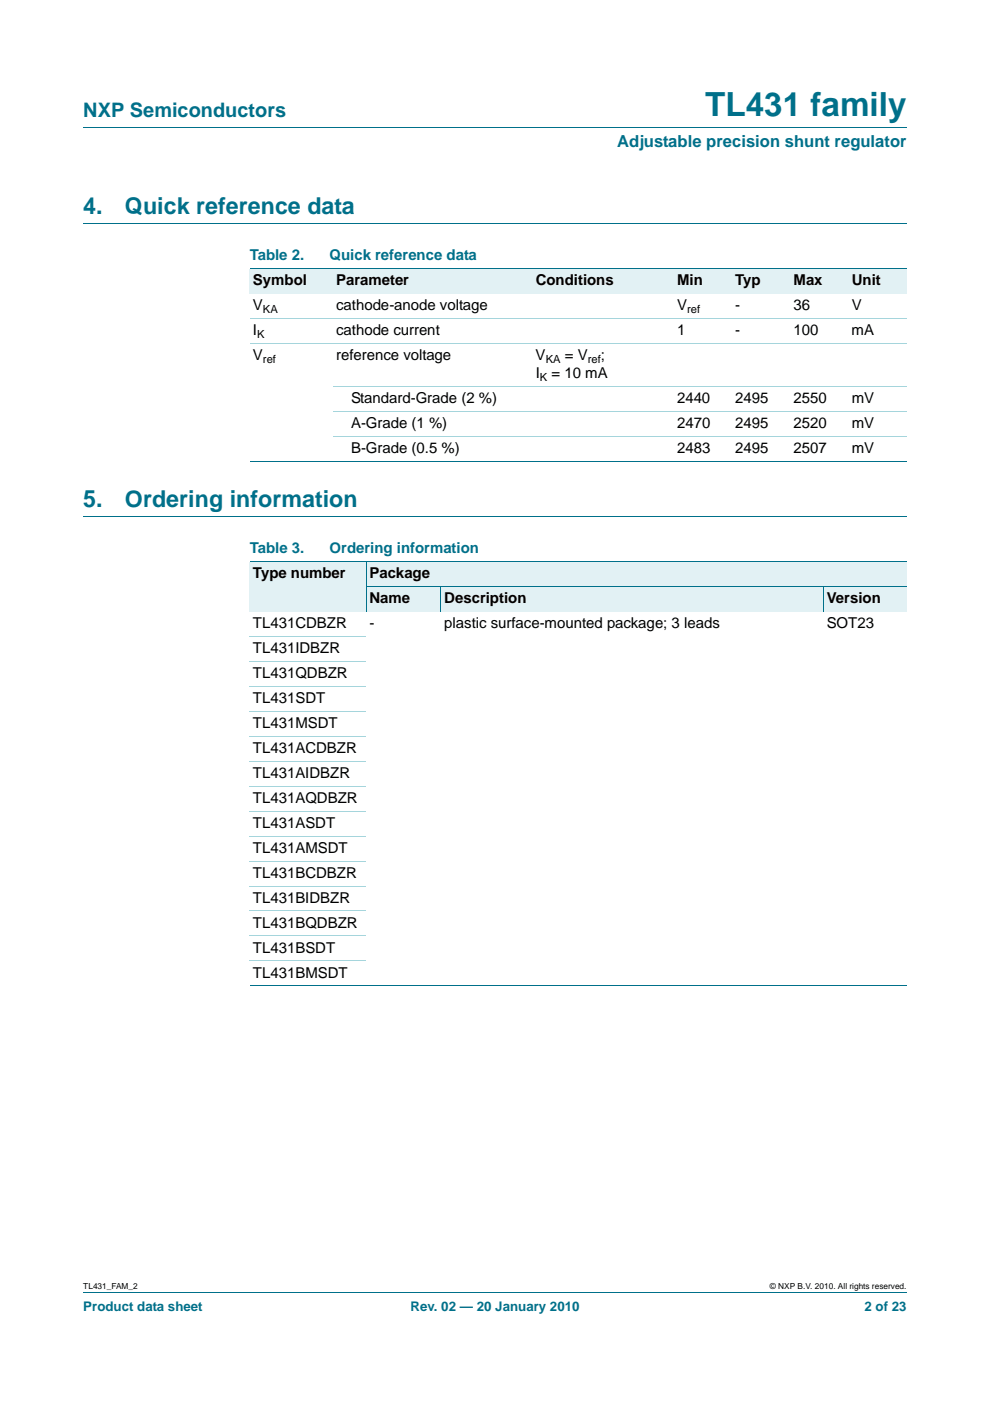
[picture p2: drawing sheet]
<svg xmlns="http://www.w3.org/2000/svg" width="210mm" height="297mm" viewBox="0 0 210 297" stroke-linecap="round" stroke-linejoin="round" font-family="sans-serif">
<defs><g id="words">
<text font-size="7" fill="#00708a" x="149.6" y="24.6">TL431 family</text>
<g font-size="4.9" fill="#00708a">
<text x="17.7" y="45.4">4.</text>
<text x="26.5" y="45.4">Quick reference data</text>
<text x="17.7" y="107.5">5.</text>
<text x="26.5" y="107.5">Ordering information</text>
</g>
<text font-size="4.2" fill="#00708a" x="17.7" y="24.9">NXP Semiconductors</text>
<text font-size="3.5" fill="#00708a" x="130.9" y="31.1">Adjustable precision shunt regulator</text>
<g font-size="3.2" fill="#00708a">
<text x="53" y="55.2">Table 2.</text>
<text x="69.9" y="55.2">Quick reference data</text>
<text x="53" y="117.3">Table 3.</text>
<text x="69.9" y="117.3">Ordering information</text>
</g>
<g font-size="3.2">
<text x="53.7" y="65.8">V</text>
<text x="53.7" y="60.5">Symbol</text>
<text x="71.3" y="60.5">Parameter</text>
<text x="71.3" y="65.8">cathode-anode voltage</text>
<text x="113.6" y="60.5">Conditions</text>
<text x="143.6" y="65.8">V</text>
<text x="143.6" y="60.5">Min</text>
<text x="156" y="60.5">Typ</text>
<text x="156" y="65.8">-</text>
<text x="168.3" y="65.8">36</text>
<text x="168.3" y="60.5">Max</text>
<text x="180.7" y="65.8">V</text>
<text x="180.7" y="60.5">Unit</text>
<text x="53.7" y="71.1">I</text>
<text x="71.3" y="71.1">cathode current</text>
<text x="143.6" y="71.1">1</text>
<text x="155.9" y="71.1">-</text>
<text x="168.3" y="71.1">100</text>
<text x="180.6" y="71.1">mA</text>
<text x="53.7" y="76.4">V</text>
<text x="71.3" y="76.4">reference voltage</text>
<text x="113.6" y="76.4">V</text>
<text x="119.8" y="76.4">= V</text>
<text x="127.4" y="76.4">;</text>
<text x="113.6" y="80.2">I</text>
<text x="117" y="80.2">= 10 mA</text>
<text x="74.5" y="85.5">Standard-Grade (2 %)</text>
<text x="143.6" y="85.5">2440</text>
<text x="155.9" y="85.5">2495</text>
<text x="168.3" y="85.5">2550</text>
<text x="180.6" y="85.5">mV</text>
<text x="74.5" y="90.8">A-Grade (1 %)</text>
<text x="143.6" y="90.8">2470</text>
<text x="155.9" y="90.8">2495</text>
<text x="168.3" y="90.8">2520</text>
<text x="180.6" y="90.8">mV</text>
<text x="74.5" y="96.1">B-Grade (0.5 %)</text>
<text x="143.6" y="96.1">2483</text>
<text x="155.9" y="96.1">2495</text>
<text x="168.3" y="96.1">2507</text>
<text x="180.6" y="96.1">mV</text>
<text x="53.7" y="122.6">Type number</text>
<text x="78.4" y="122.6">Package</text>
<text x="78.4" y="127.9">Name</text>
<text x="94.2" y="127.9">Description</text>
<text x="175.4" y="127.9">Version</text>
<text x="53.7" y="133.2">TL431CDBZR</text>
<text x="78.4" y="133.2">-</text>
<text x="94.2" y="133.2">plastic surface-mounted package; 3 leads</text>
<text x="175.3" y="133.2">SOT23</text>
<text x="53.7" y="138.5">TL431IDBZR</text>
<text x="53.7" y="143.7">TL431QDBZR</text>
<text x="53.7" y="149">TL431SDT</text>
<text x="53.7" y="154.3">TL431MSDT</text>
<text x="53.7" y="159.6">TL431ACDBZR</text>
<text x="53.7" y="164.9">TL431AIDBZR</text>
<text x="53.7" y="170.2">TL431AQDBZR</text>
<text x="53.7" y="175.5">TL431ASDT</text>
<text x="53.7" y="180.8">TL431AMSDT</text>
<text x="53.7" y="186.1">TL431BCDBZR</text>
<text x="53.7" y="191.4">TL431BIDBZR</text>
<text x="53.7" y="196.7">TL431BQDBZR</text>
<text x="53.7" y="202">TL431BSDT</text>
<text x="53.7" y="207.3">TL431BMSDT</text>
</g>
<g font-size="2.8" fill="#00708a">
<text x="17.7" y="277.9">Product data sheet</text>
<text x="87.1" y="277.9">Rev. 02 — 20 January 2010</text>
<text x="183.4" y="277.9">2 of 23</text>
</g>
<g font-size="2.4">
<text x="54.5" y="71.6">K</text>
<text x="55.8" y="66.4">KA</text>
<text x="145.7" y="66.4">ref</text>
<text x="55.8" y="76.9">ref</text>
<text x="115.7" y="76.9">KA</text>
<text x="124.7" y="76.9">ref</text>
<text x="114.5" y="80.8">K</text>
</g>
<g font-size="1.8">
<text x="17.7" y="273.3">TL431_FAM_2</text>
<text x="163.3" y="273.3">© NXP B.V. 2010. All rights reserved.</text>
</g>
</g></defs>
<path d="M17.7 27h174.6M17.7 47.4h174.6M17.7 109.5h174.6M17.7 273.9h174.6" fill="none" stroke="#00708a" stroke-width=".21"/>
<g fill="#e2f1f4">
<path d="M53 57h17.6v5.3h-17.6z"/>
<path d="M70.6 57h42.3v5.3h-42.3z"/>
<path d="M112.9 57h24.7v5.3h-24.7z"/>
<path d="M137.6 57h17.7v5.3h-17.7z"/>
<path d="M155.3 57h12.3v5.3h-12.3z"/>
<path d="M167.6 57h12.4v5.3h-12.4z"/>
<path d="M180 57h12.3v5.3h-12.3z"/>
</g>
<path d="M53 57h139.3M53 97.9h139.3" fill="none" stroke="#00708a" stroke-width=".21"/>
<path d="M53 67.5h139.3M53 72.8h139.3M70.6 82h121.7M70.6 87.3h121.7M70.6 92.6h121.7" fill="none" stroke="#a5d5dc" stroke-width=".21"/>
<g fill="#e2f1f4">
<path d="M53 119.1h24.6v10.5h-24.6z"/>
<path d="M77.6 119.1h114.7v5.3h-114.7z"/>
<path d="M77.6 124.4h15.9v5.2h-15.9z"/>
<path d="M93.5 124.4h81.2v5.2h-81.2z"/>
<path d="M174.7 124.4h17.6v5.2h-17.6z"/>
</g>
<path d="M53 119.1h139.3M77.6 119v10.6M77.6 124.4h114.7M93.5 124.3v5.3M174.7 124.3v5.3M53 209h139.3" fill="none" stroke="#00708a" stroke-width=".21"/>
<g fill="none" stroke="#a5d5dc" stroke-width=".21">
<path d="M53 134.9h24.6M53 140.2h24.6M53 145.5h24.6M53 150.8h24.6M53 156.1h24.6M53 161.4h24.6M53 166.7h24.6M53 172h24.6M53 177.3h24.6M53 182.6h24.6M53 187.9h24.6M53 193.1h24.6"/>
<path d="M53 198.4h24.6M53 203.7h24.6"/>
</g>
<use href="#words"/>
</svg>
